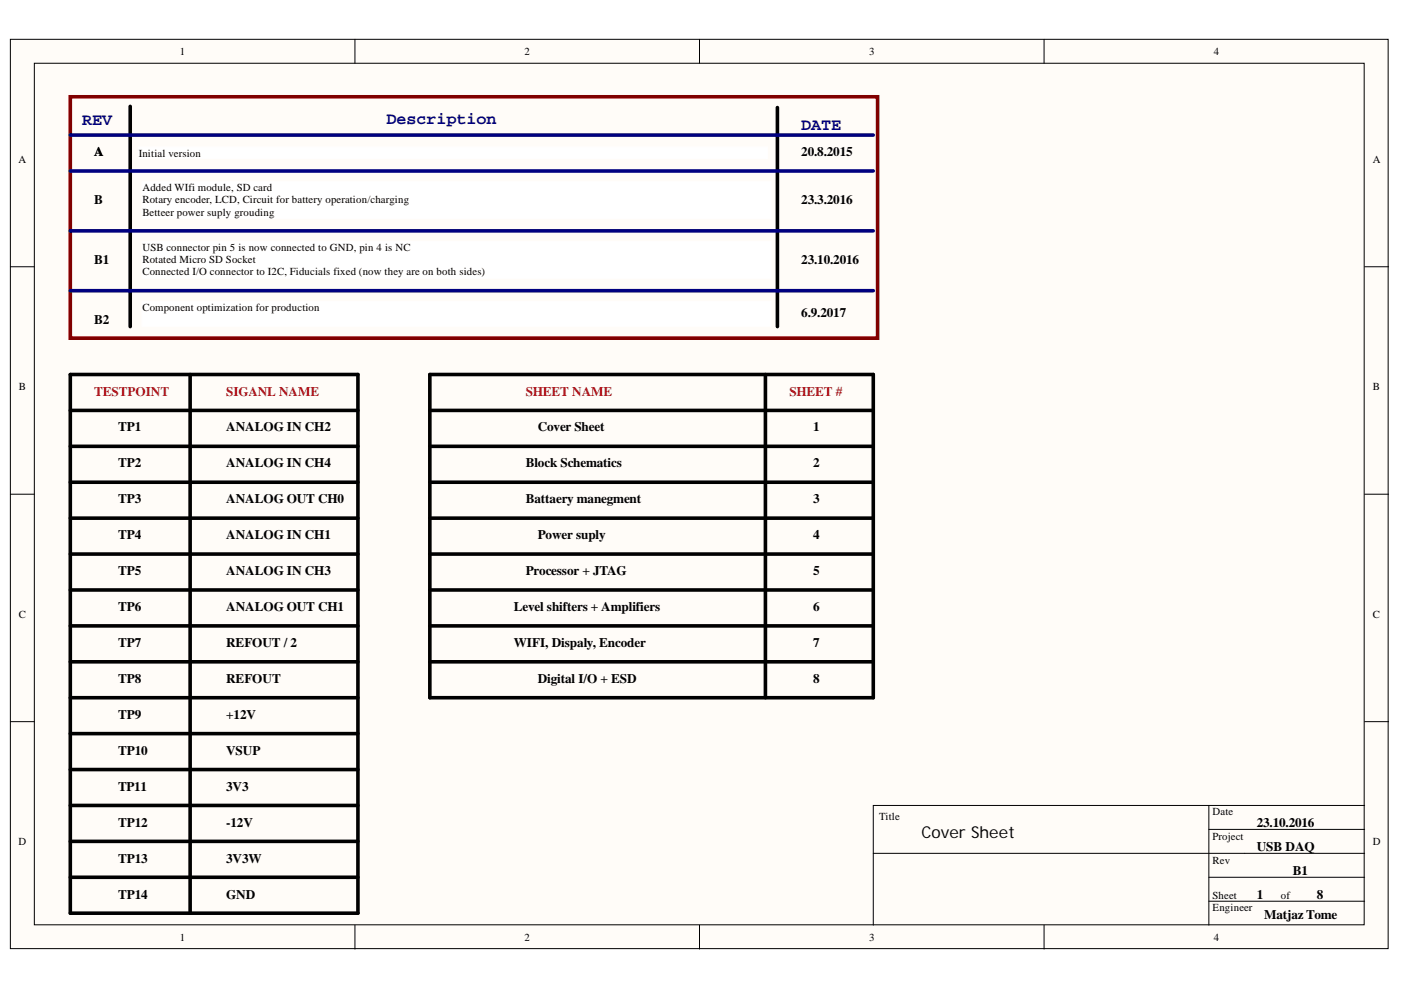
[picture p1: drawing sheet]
<svg xmlns="http://www.w3.org/2000/svg" width="297mm" height="210mm" viewBox="0 0 297 210" stroke-linecap="round" stroke-linejoin="round" font-family="sans-serif">
<defs><g id="words">
<g font-size="3.5" fill="#000080">
<text x="17.4" y="26.5">REV</text>
<text x="81.9" y="26.3">Description</text>
<text x="169.9" y="27.5">DATE</text>
</g>
<text font-size="3.5" x="195.4" y="177.6">Cover Sheet</text>
<g font-size="2.8">
<text x="20" y="33.1">A</text>
<text x="169.9" y="33.1">20.8.2015</text>
<text x="20" y="43.2">B</text>
<text x="169.9" y="43.2">23.3.2016</text>
<text x="20" y="56">B1</text>
<text x="169.9" y="56">23.10.2016</text>
<text x="20" y="68.7">B2</text>
<text x="169.9" y="67.2">6.9.2017</text>
<text x="25" y="91.5">TP1</text>
<text x="48" y="91.5">ANALOG IN CH2</text>
<text x="114" y="91.5">Cover Sheet</text>
<text x="172.4" y="91.5">1</text>
<text x="25" y="99.1">TP2</text>
<text x="48" y="99.1">ANALOG IN CH4</text>
<text x="111.5" y="99.1">Block Schematics</text>
<text x="172.4" y="99.1">2</text>
<text x="25" y="106.7">TP3</text>
<text x="48" y="106.7">ANALOG OUT CH0</text>
<text x="111.5" y="106.7">Battaery manegment</text>
<text x="172.4" y="106.7">3</text>
<text x="25" y="114.4">TP4</text>
<text x="48" y="114.4">ANALOG IN CH1</text>
<text x="114" y="114.4">Power suply</text>
<text x="172.4" y="114.4">4</text>
<text x="25" y="122">TP5</text>
<text x="48" y="122">ANALOG IN CH3</text>
<text x="111.5" y="122">Processor + JTAG</text>
<text x="172.4" y="122">5</text>
<text x="25" y="129.6">TP6</text>
<text x="48" y="129.6">ANALOG OUT CH1</text>
<text x="108.9" y="129.6">Level shifters + Amplifiers</text>
<text x="172.4" y="129.6">6</text>
<text x="25" y="137.2">TP7</text>
<text x="48" y="137.2">REFOUT / 2</text>
<text x="108.9" y="137.2">WIFI, Dispaly, Encoder</text>
<text x="172.4" y="137.2">7</text>
<text x="25" y="144.8">TP8</text>
<text x="48" y="144.8">REFOUT</text>
<text x="114" y="144.8">Digital I/O + ESD</text>
<text x="172.4" y="144.8">8</text>
<text x="25" y="152.4">TP9</text>
<text x="48" y="152.4">+12V</text>
<text x="25" y="160">TP10</text>
<text x="48" y="160">VSUP</text>
<text x="25" y="167.6">TP11</text>
<text x="48" y="167.6">3V3</text>
<text x="25" y="175.3">TP12</text>
<text x="48" y="175.3">-12V</text>
<text x="266.5" y="175.3">23.10.2016</text>
<text x="25" y="182.9">TP13</text>
<text x="48" y="182.9">3V3W</text>
<text x="266.5" y="180.4">USB DAQ</text>
<text x="274.1" y="185.4">B1</text>
<text x="25" y="190.5">TP14</text>
<text x="48" y="190.5">GND</text>
<text x="266.5" y="190.5">1</text>
<text x="279.2" y="190.5">8</text>
<text x="268" y="194.8">Matjaz Tome</text>
</g>
<g font-size="2.8" fill="#ee0e22">
<text x="20" y="83.9">TESTPOINT</text>
<text x="48" y="83.9">SIGANL NAME</text>
<text x="111.5" y="83.9">SHEET NAME</text>
<text x="167.4" y="83.9">SHEET #</text>
</g>
<g font-size="2.3">
<text x="38.1" y="11.6">1</text>
<text x="111.2" y="11.6">2</text>
<text x="184.3" y="11.6">3</text>
<text x="257.3" y="11.6">4</text>
<text x="3.9" y="34.5">A</text>
<text x="29.4" y="33.2">Initial version</text>
<text x="291.1" y="34.5">A</text>
<text x="30.2" y="40.5">Added WIfi module, SD card</text>
<text x="30.2" y="43.1">Rotary encoder, LCD, Circuit for battery operation/charging</text>
<text x="30.2" y="45.7">Betteer power suply grouding</text>
<text x="30.2" y="53.3">USB connector pin 5 is now connected to GND, pin 4 is NC</text>
<text x="30.2" y="55.8">Rotated Micro SD Socket</text>
<text x="30.2" y="58.4">Connected I/O connector to I2C, Fiducials fixed (now they are on both sides)</text>
<text x="30.2" y="66">Component optimization for production</text>
<text x="4" y="82.7">B</text>
<text x="291.1" y="82.7">B</text>
<text x="4" y="130.9">C</text>
<text x="291.1" y="130.9">C</text>
<text x="186.4" y="173.9">Title</text>
<text x="257.1" y="172.8">Date</text>
<text x="3.9" y="179.2">D</text>
<text x="257.1" y="178.2">Project</text>
<text x="291.1" y="179.2">D</text>
<text x="257.1" y="183.2">Rev</text>
<text x="257.1" y="190.6">Sheet</text>
<text x="271.5" y="190.6">of</text>
<text x="257.1" y="193.1">Engineer</text>
<text x="38.1" y="199.5">1</text>
<text x="111.2" y="199.5">2</text>
<text x="184.3" y="199.5">3</text>
<text x="257.3" y="199.5">4</text>
</g>
</g></defs>
<g fill="#fffcf8" stroke="#000" stroke-width=".21">
<path d="M2.2 8.3h292.1v192.8h-292.1z"/>
<path d="M7.3 13.4h281.9v182.7h-281.9z"/>
</g>
<g fill="none" stroke="#000" stroke-width=".21">
<path d="M75.3 8.3v5.1M148.3 8.3v5.1M221.4 8.3v5.1M2.2 56.6h5.1M289.3 56.6h5.1M2.2 104.8h5.1M289.3 104.8h5.1M2.2 153h5.1M289.3 153h5.1M256.3 170.8v25.4M256.3 175.9h33M289.3 170.8h-104.1v25.4"/>
<path d="M75.3 196.2v5M148.3 196.2v5M185.2 180.9h104.1M221.4 196.2v5M256.3 186h33M256.3 191.1h33"/>
</g>
<path d="M14.9 20.5h171.2v51.2h-171.2z" fill="none" stroke="#800000" stroke-width=".76"/>
<g fill="none" stroke="#000" stroke-width=".76">
<path d="M27.6 22.5v46.8M164.8 22.8v46.5M14.9 79.4h61v114.2h-61zM40.3 79.4v114.2M91.1 79.4h94.1v68.5h-94.1zM162.3 79.4v68.5M14.9 87h61M14.9 94.6h61M91.1 87h94.1M91.1 94.6h94.1M14.9 102.2h61M14.9 109.9h61"/>
<path d="M14.9 117.5h61M91.1 102.2h94.1M91.1 109.9h94.1M91.1 117.5h94.1M14.9 125.1h61M14.9 132.7h61M91.1 125.1h94.1M91.1 132.7h94.1M14.9 140.3h61M14.9 147.9h61M14.9 155.5h61M91.1 140.3h94.1"/>
<path d="M14.9 163.2h61M14.9 170.8h61M14.9 178.4h61M14.9 186h61"/>
</g>
<g fill="#fff" stroke="#fff" stroke-width=".21">
<path d="M30.1 38.5h133.4v7.8h-133.4z"/>
<path d="M29.4 31.2h133.3v2.4h-133.3z"/>
<path d="M30.1 51.2h133.4v7.8h-133.4z"/>
<path d="M30.1 63.9h133.4v5.3h-133.4z"/>
</g>
<path d="M14.9 28.6h170.3M14.9 36.3h170.3M14.9 48.9h170.3M14.9 61.6h170.3" fill="none" stroke="#000080" stroke-width=".76"/>
<use href="#words"/>
</svg>
